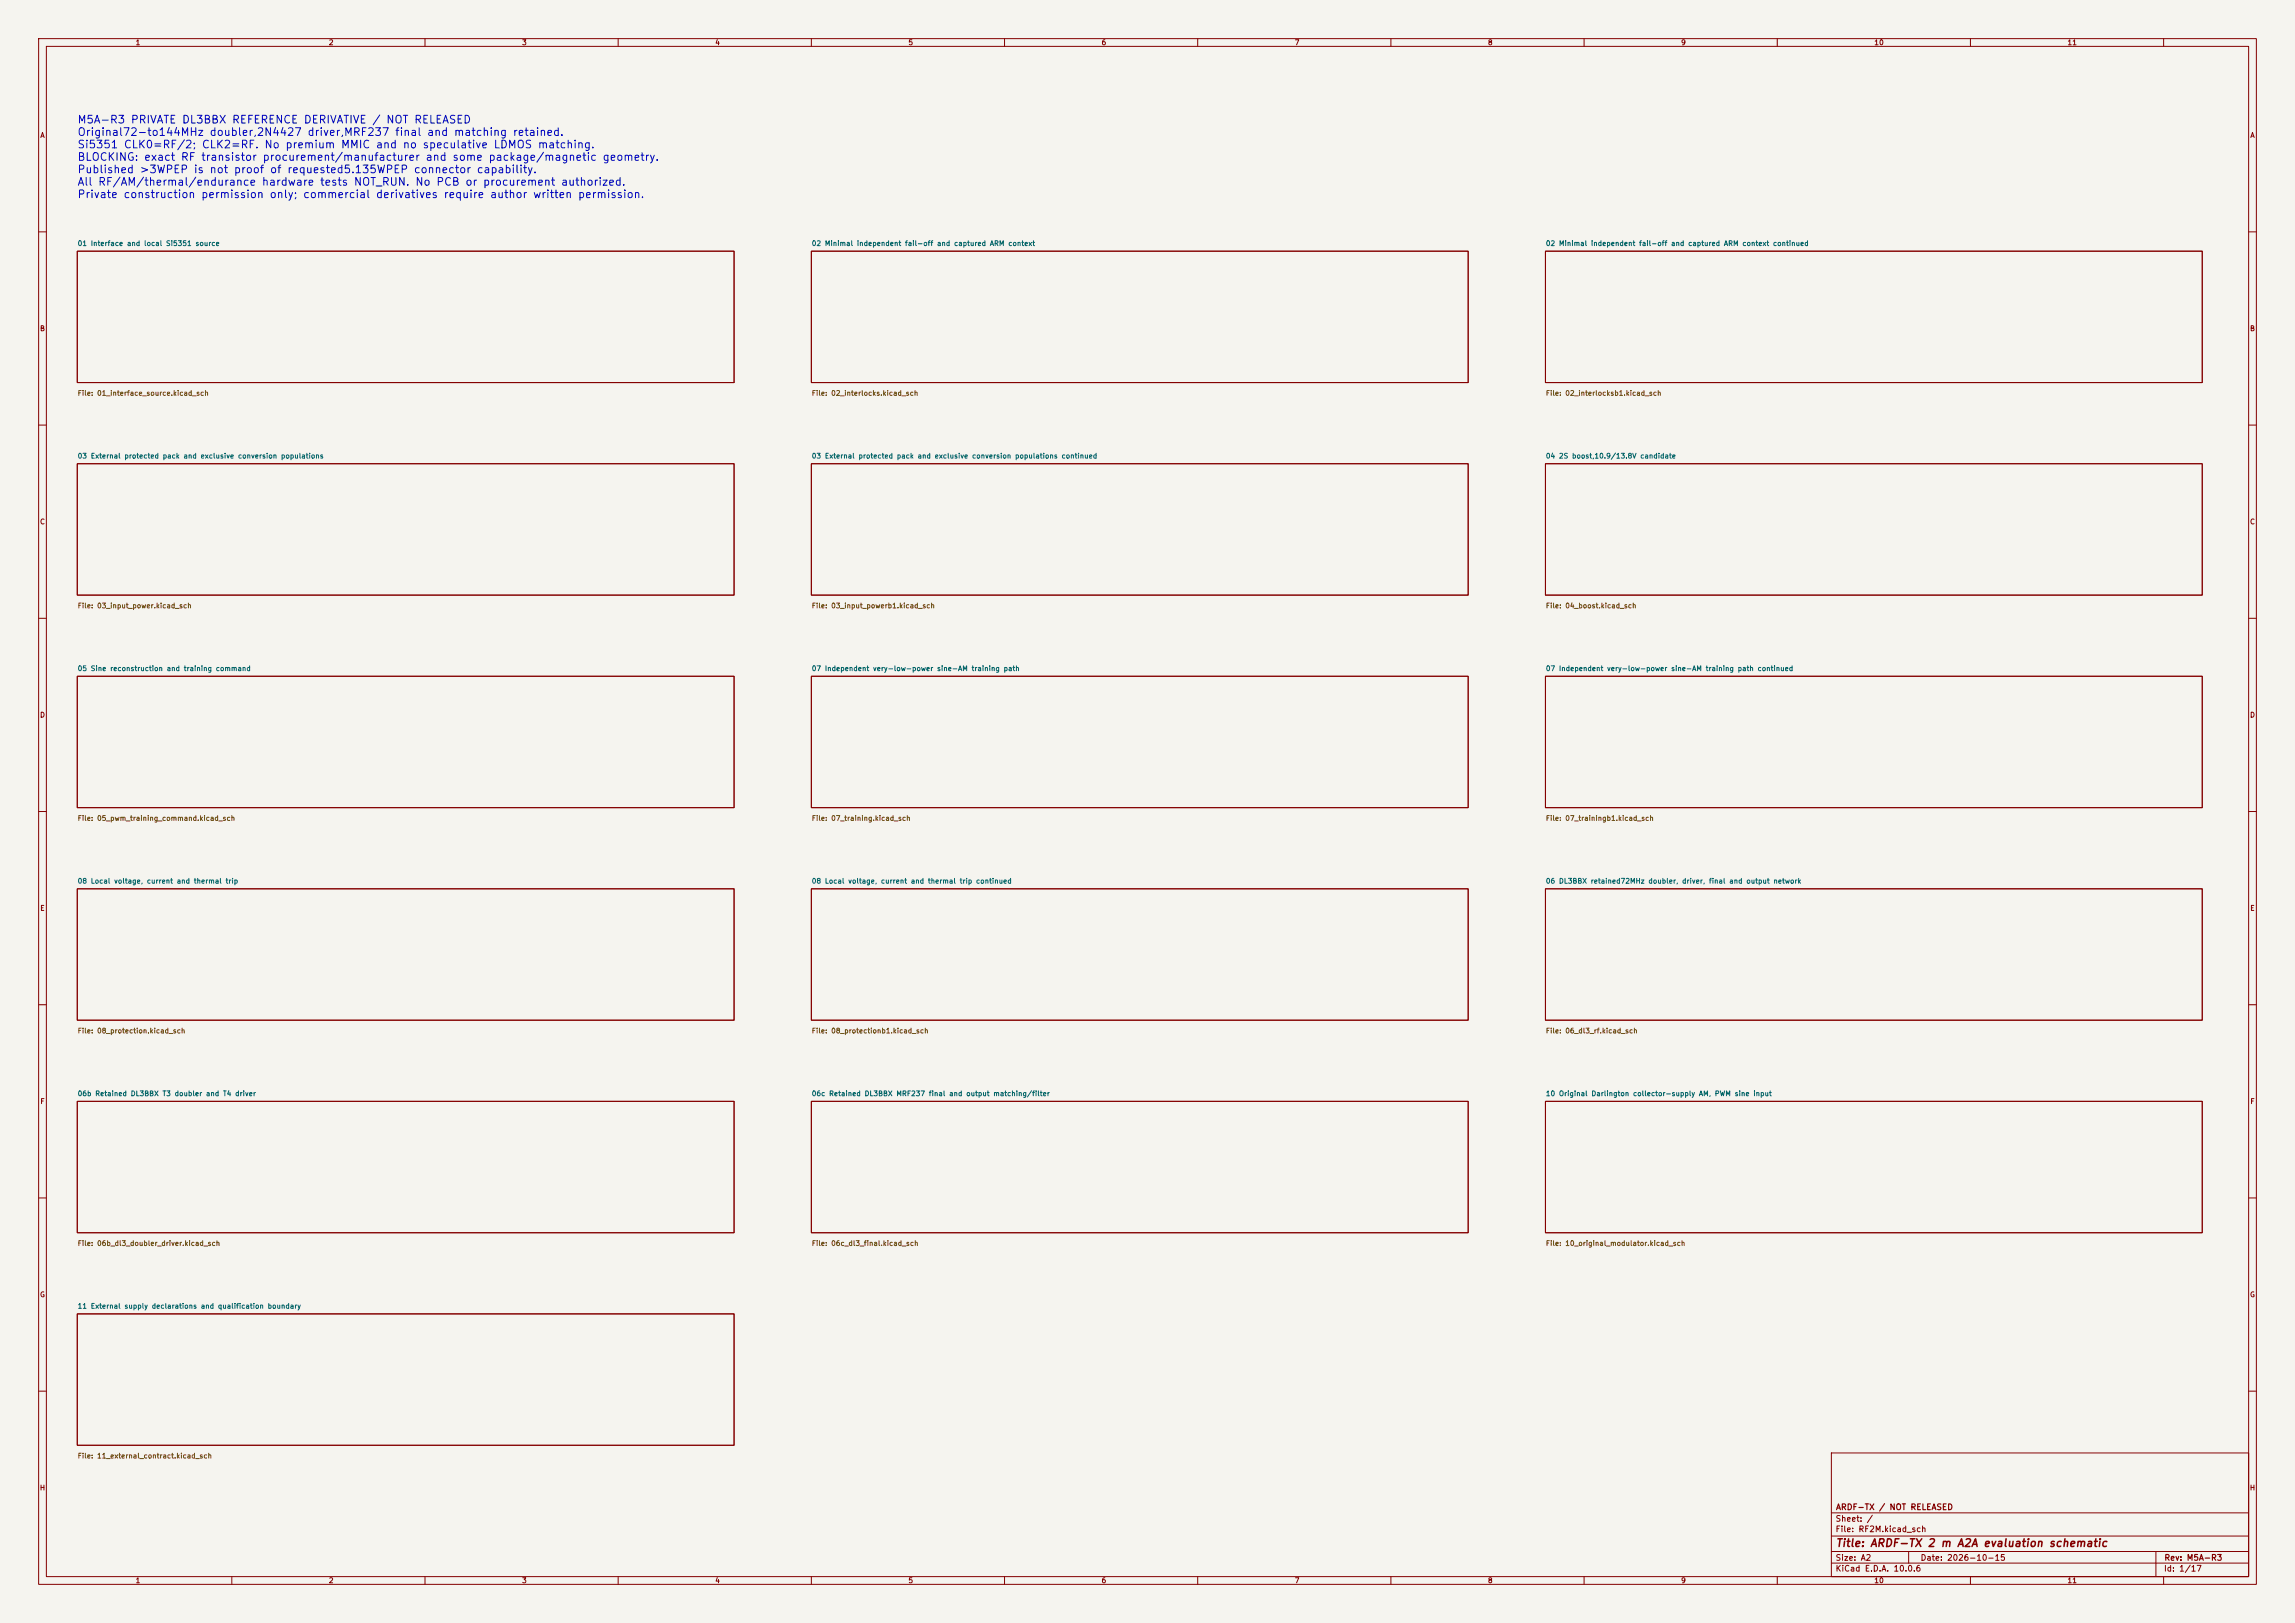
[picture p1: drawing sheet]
<svg xmlns="http://www.w3.org/2000/svg" width="594mm" height="420mm" viewBox="0 0 594 420" stroke-linecap="round" stroke-linejoin="round" font-family="sans-serif">
<defs><g id="words">
<g font-size="2" fill="#0000c2">
<text x="19.9" y="32.4">M5A-R3 PRIVATE DL3BBX REFERENCE DERIVATIVE / NOT RELEASED</text>
<text x="19.9" y="35.7">Original72-to144MHz doubler,2N4427 driver,MRF237 final and matching retained.</text>
<text x="19.9" y="38.9">Si5351 CLK0=RF/2; CLK2=RF. No premium MMIC and no speculative LDMOS matching.</text>
<text x="19.9" y="42.1">BLOCKING: exact RF transistor procurement/manufacturer and some package/magnetic geometry.</text>
<text x="19.9" y="45.3">Published &gt;3WPEP is not proof of requested5.135WPEP connector capability.</text>
<text x="19.9" y="48.5">All RF/AM/thermal/endurance hardware tests NOT_RUN. No PCB or procurement authorized.</text>
<text x="19.9" y="51.8">Private construction permission only; commercial derivatives require author written permission.</text>
</g>
<text font-size="2" fill="#840000" x="475" y="400.8">Title: ARDF-TX 2 m A2A evaluation schematic</text>
<g font-size="1.5" fill="#840000">
<text x="475" y="394.1">Sheet: /</text>
<text x="475.1" y="391.1">ARDF-TX / NOT RELEASED</text>
<text x="475" y="396.8">File: RF2M.kicad_sch</text>
<text x="475" y="407">KiCad E.D.A. 10.0.6</text>
<text x="475" y="404.2">Size: A2</text>
<text x="497" y="404.2">Date: 2026-10-15</text>
<text x="560" y="407">Id: 1/17</text>
<text x="560.1" y="404.2">Rev: M5A-R3</text>
</g>
<g font-size="1.3" fill="#840000">
<text x="35" y="12">1</text>
<text x="85" y="12">2</text>
<text x="135" y="12">3</text>
<text x="185" y="12">4</text>
<text x="235" y="12">5</text>
<text x="285" y="12">6</text>
<text x="335" y="12">7</text>
<text x="385" y="12">8</text>
<text x="435" y="12">9</text>
<text x="485" y="12">10</text>
<text x="535" y="12">11</text>
<text x="10.3" y="36">A</text>
<text x="582.3" y="36">A</text>
<text x="10.2" y="86">B</text>
<text x="582.2" y="86">B</text>
<text x="10.2" y="136">C</text>
<text x="582.2" y="136">C</text>
<text x="10.2" y="186">D</text>
<text x="582.2" y="186">D</text>
<text x="10.3" y="236">E</text>
<text x="582.3" y="236">E</text>
<text x="10.3" y="286">F</text>
<text x="582.3" y="286">F</text>
<text x="10.2" y="336">G</text>
<text x="582.2" y="336">G</text>
<text x="10.2" y="386">H</text>
<text x="582.2" y="386">H</text>
<text x="35" y="410">1</text>
<text x="85" y="410">2</text>
<text x="135" y="410">3</text>
<text x="185" y="410">4</text>
<text x="235" y="410">5</text>
<text x="285" y="410">6</text>
<text x="335" y="410">7</text>
<text x="385" y="410">8</text>
<text x="435" y="410">9</text>
<text x="485" y="410">10</text>
<text x="535" y="410">11</text>
</g>
<g font-size="1.3" fill="#006464">
<text x="20" y="64">01 Interface and local Si5351 source</text>
<text x="210" y="64">02 Minimal independent fail-off and captured ARM context</text>
<text x="400" y="64">02 Minimal independent fail-off and captured ARM context continued</text>
<text x="20" y="119">03 External protected pack and exclusive conversion populations</text>
<text x="210" y="119">03 External protected pack and exclusive conversion populations continued</text>
<text x="400" y="119">04 2S boost,10.9/13.8V candidate</text>
<text x="20" y="174">05 Sine reconstruction and training command</text>
<text x="210" y="174">07 Independent very-low-power sine-AM training path</text>
<text x="400" y="174">07 Independent very-low-power sine-AM training path continued</text>
<text x="20" y="229">08 Local voltage, current and thermal trip</text>
<text x="210" y="229">08 Local voltage, current and thermal trip continued</text>
<text x="400" y="229">06 DL3BBX retained72MHz doubler, driver, final and output network</text>
<text x="20" y="284">06b Retained DL3BBX T3 doubler and T4 driver</text>
<text x="210" y="284">06c Retained DL3BBX MRF237 final and output matching/filter</text>
<text x="400" y="284">10 Original Darlington collector-supply AM, PWM sine input</text>
<text x="20" y="339">11 External supply declarations and qualification boundary</text>
</g>
<g font-size="1.3" fill="#725600">
<text x="20" y="102.7">File: 01_interface_source.kicad_sch</text>
<text x="210" y="102.7">File: 02_interlocks.kicad_sch</text>
<text x="400" y="102.7">File: 02_interlocksb1.kicad_sch</text>
<text x="20" y="157.7">File: 03_input_power.kicad_sch</text>
<text x="210" y="157.7">File: 03_input_powerb1.kicad_sch</text>
<text x="400" y="157.7">File: 04_boost.kicad_sch</text>
<text x="20" y="212.7">File: 05_pwm_training_command.kicad_sch</text>
<text x="210" y="212.7">File: 07_training.kicad_sch</text>
<text x="400" y="212.7">File: 07_trainingb1.kicad_sch</text>
<text x="20" y="267.7">File: 08_protection.kicad_sch</text>
<text x="210" y="267.7">File: 08_protectionb1.kicad_sch</text>
<text x="400" y="267.7">File: 06_dl3_rf.kicad_sch</text>
<text x="20" y="322.7">File: 06b_dl3_doubler_driver.kicad_sch</text>
<text x="210" y="322.7">File: 06c_dl3_final.kicad_sch</text>
<text x="400" y="322.7">File: 10_original_modulator.kicad_sch</text>
<text x="20" y="377.7">File: 11_external_contract.kicad_sch</text>
</g>
</g></defs>
<path d="M0 0h594v420h-594z" fill="#f5f4ef" stroke="#f5f4ef" stroke-width=".26"/>
<g fill="none" stroke="#840000" stroke-width=".26">
<path d="M10 10h574v400h-574zM12 12h570v396h-570zM60 10v2M110 10v2M160 10v2M210 10v2M260 10v2M310 10v2M360 10v2M410 10v2M460 10v2M510 10v2"/>
<path d="M560 10v2M10 60h2M20 65h170v34h-170zM210 65h170v34h-170zM400 65h170v34h-170zM582 60h2M10 110h2M20 120h170v34h-170zM210 120h170v34h-170zM400 120h170v34h-170zM582 110h2M10 160h2"/>
<path d="M20 175h170v34h-170zM210 175h170v34h-170zM400 175h170v34h-170zM582 160h2M10 210h2M582 210h2M20 230h170v34h-170zM210 230h170v34h-170zM400 230h170v34h-170zM10 260h2M582 260h2M20 285h170v34h-170z"/>
<path d="M210 285h170v34h-170zM400 285h170v34h-170zM10 310h2M582 310h2M20 340h170v34h-170zM10 360h2M474 376h108v32h-108zM582 360h2M474 397.5h108M474 391.5h108M60 408v2M110 408v2"/>
<path d="M160 408v2M210 408v2M260 408v2M310 408v2M360 408v2M410 408v2M460 408v2M474 404.5h108M474 401.5h108M494 401.5v3M510 408v2M558 401.5v6.5"/>
<path d="M560 408v2"/>
</g>
<use href="#words"/>
</svg>
